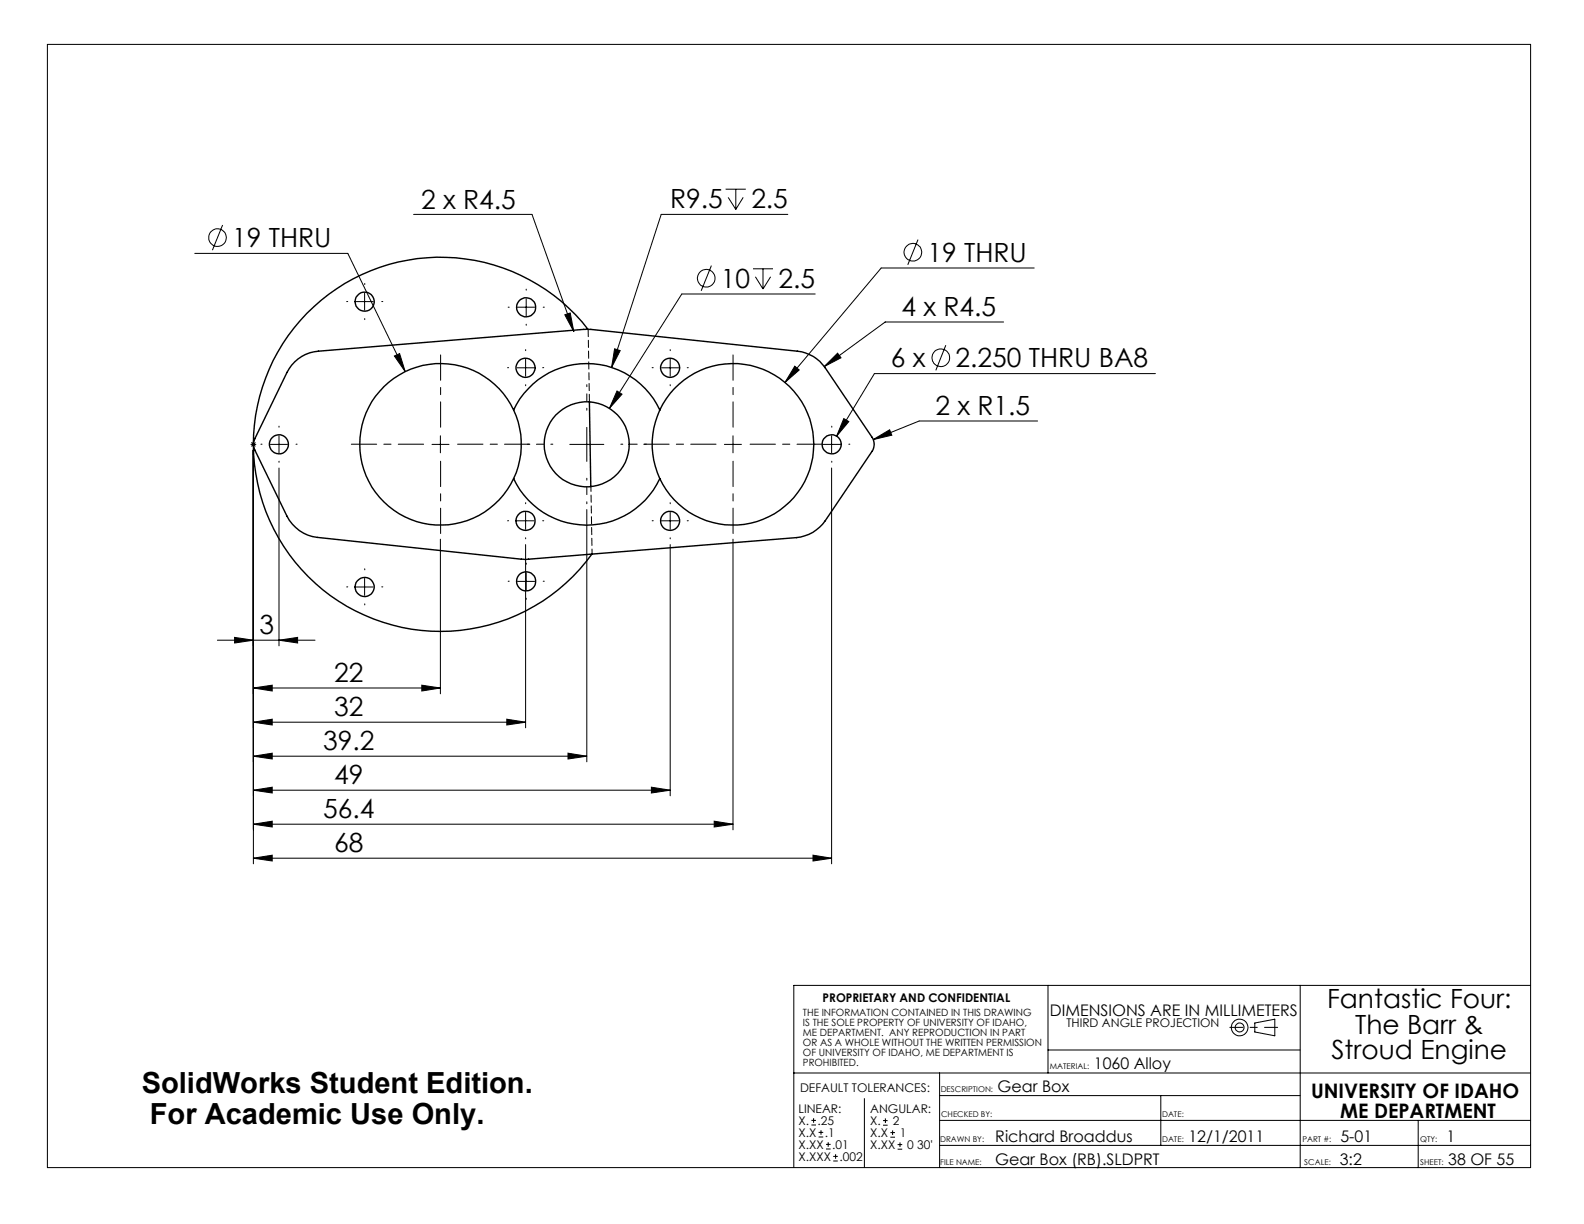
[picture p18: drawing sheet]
<svg xmlns="http://www.w3.org/2000/svg" width="279mm" height="216mm" viewBox="0 0 279 216" stroke-linecap="round" stroke-linejoin="round" font-family="sans-serif">
<defs><g id="words">
<g font-size="5.1">
<text x="25" y="192.7">SolidWorks Student Edition.</text>
<text x="26.4" y="198.3">For Academic Use Only.</text>
</g>
<g font-size="4.7">
<text x="74.3" y="36.8">2 x R4.5</text>
<text x="118.2" y="36.7">R9.5</text>
<text x="132.5" y="36.7">2.5</text>
<text x="41" y="43.6">19 THRU</text>
<text x="163.6" y="46.2">19 THRU</text>
<text x="127.2" y="50.8">10</text>
<text x="137.3" y="50.8">2.5</text>
<text x="159" y="55.8">4 x R4.5</text>
<text x="157.1" y="64.8">6 x</text>
<text x="168.5" y="64.8">2.250 THRU BA8</text>
<text x="165" y="73.2">2 x R1.5</text>
<text x="45.8" y="111.9">3</text>
<text x="58.9" y="120.3">22</text>
<text x="58.9" y="126.3">32</text>
<text x="57" y="132.3">39.2</text>
<text x="58.9" y="138.3">49</text>
<text x="57" y="144.3">56.4</text>
<text x="58.9" y="150.3">68</text>
<text x="234.1" y="177.8">Fantastic Four:</text>
<text x="239" y="182.3">The Barr &amp;</text>
<text x="234.9" y="186.9">Stroud Engine</text>
</g>
<g font-size="3.5">
<text x="231.3" y="193.6">UNIVERSITY OF IDAHO</text>
<text x="236.4" y="197.1">ME DEPARTMENT</text>
</g>
<g font-size="2.8">
<text x="185.2" y="179.2">DIMENSIONS ARE IN MILLIMETERS</text>
<text x="192.9" y="188.5">1060 Alloy</text>
<text x="176" y="192.7">Gear Box</text>
<text x="175.6" y="201.5">Richard Broaddus</text>
<text x="209.6" y="201.5">12/1/2011</text>
<text x="236.4" y="201.5">5-01</text>
<text x="255.1" y="201.5">1</text>
<text x="175.5" y="205.4">Gear Box (RB).SLDPRT</text>
<text x="236.3" y="205.4">3:2</text>
<text x="255.5" y="205.4">38 OF 55</text>
</g>
<g font-size="2.1">
<text x="145.1" y="176.8">PROPRIETARY AND CONFIDENTIAL</text>
<text x="188.1" y="181.2">THIRD ANGLE PROJECTION</text>
<text x="140.8" y="196.3">LINEAR:</text>
<text x="141.1" y="192.7">DEFAULT TOLERANCES:</text>
<text x="153.5" y="196.3">ANGULAR:</text>
<text x="140.8" y="200.5">X.X</text>
<text x="140.8" y="202.7">X.XX</text>
<text x="140.8" y="198.4">X.</text>
<text x="144.2" y="198.4">.25</text>
<text x="145.5" y="200.5">.1</text>
<text x="146.8" y="202.7">.01</text>
<text x="153.5" y="200.6">X.X</text>
<text x="153.5" y="202.7">X.XX</text>
<text x="153.5" y="198.5">X.</text>
<text x="157.5" y="198.5">2</text>
<text x="158.7" y="200.6">1</text>
<text x="160" y="202.7">0 30'</text>
<text x="140.8" y="204.8">X.XXX</text>
<text x="148.1" y="204.8">.002</text>
</g>
<g font-size="1.8">
<text x="141.6" y="179.2">THE INFORMATION CONTAINED IN THIS DRAWING</text>
<text x="141.6" y="181">IS THE SOLE PROPERTY OF UNIVERSITY OF IDAHO,</text>
<text x="141.6" y="182.8">ME DEPARTMENT. ANY REPRODUCTION IN PART</text>
<text x="141.6" y="184.5">OR AS A WHOLE WITHOUT THE WRITTEN PERMISSION</text>
<text x="141.6" y="186.3">OF UNIVERSITY OF IDAHO, ME DEPARTMENT IS</text>
<text x="141.6" y="188.1">PROHIBITED.</text>
</g>
<g font-size="1.4">
<text x="185.2" y="188.5">MATERIAL:</text>
<text x="165.9" y="192.7">DESCRIPTION:</text>
<text x="166" y="197.1">CHECKED BY:</text>
<text x="205" y="197.1">DATE:</text>
<text x="165.8" y="201.5">DRAWN BY:</text>
<text x="205" y="201.5">DATE:</text>
<text x="229.7" y="201.5">PART #:</text>
<text x="250.5" y="201.5">QTY:</text>
<text x="165.8" y="205.4">FILE NAME:</text>
<text x="230.1" y="205.4">SCALE:</text>
<text x="250.5" y="205.4">SHEET:</text>
</g>
</g></defs>
<g fill="none" stroke="#000" stroke-width=".18">
<path d="M8.4 7.8h261.6v198.2h-261.6zM39.3 39.7l-1.8 4.4M73 37.8h20.8l7.4 20.7M128 33.4h3.6M128.4 34.8l1.4 2.1M129.8 33.4v3.5M131.1 34.8l-1.3 2.1M139 37.8h-22.4l-8.7 27M34.4 44.7h26.9l10.2 20.8M62.8 53.2h3M64.3 51.7v3M91.3 54.2h3"/>
<path d="M92.8 52.7v3M99.6 55.5l1-.3 .6 3.3zM125.5 46.8l-1.8 4.5M132.8 47.4h3.5M133.2 48.8l1.4 2.2M134.6 47.4v3.6M135.9 48.8l-1.3 2.2M143.8 51.9h-23.5l-12.8 20.1M161.9 42.3l-1.8 4.4M177 56.8h-20.9l-10.7 7.9M182.4 47.3h-27l-16.9 20.2M44.2 78.4h1"/>
<path d="M44.3 78l.7 .7M44.7 77.9v1M44.7 79.4v73M45 78l-.7 .7M47.7 78.4h3M49.2 76.9v3M69.6 62.8l.9-.4 1 3.1zM76.2 78.4h3M77.7 76.9v3M91.2 64.9h3M92.7 63.4v3M100.5 78.4h6"/>
<path d="M103.5 75.4v6M108.4 61.5l1 .3-1.5 3zM108.8 69l.9 .5-2.2 2.5zM116.7 64.9h3M118.2 63.4v3M127.8 78.4h3M129.3 76.9v3M140.2 64.6l.8 .7-2.5 2.2zM145.2 78.4h3M146.7 76.9v3M147.7 62.3l.6 .8-2.9 1.6zM148.8 73.8l.9 .6-2.1 2.5z"/>
<path d="M154 77.5l2.9-1.7 .4 1zM166.8 60.9l-1.7 4.4M183 74.3h-20.9l-8.1 3.2M203.8 65.9h-49.6l-6.6 11M49.2 82.5v31.4M77.7 95.1v27.3M91.2 91.9h3M92.7 90.4v3M92.7 96.1v32.3M103.5 89.9v44.5M116.7 91.9h3M118.2 96.1v44.3"/>
<path d="M118.2 90.4v3M129.3 95.1v51.3M146.7 82.5v69.9M38.3 112.9h17.3M41.4 112.4l3.3 .5-3.3 .5zM49.2 112.9l3.3-.5v1zM62.8 103.5h3M64.3 102v3M91.3 102.6h3M92.8 101v3M44.7 121.4l3.3-.5v1zM44.7 133.4l3.3-.5v1z"/>
<path d="M44.7 127.4l3.3-.5v1zM44.7 139.4l3.3-.5v1zM44.7 121.4h33M44.7 133.4h58.8M44.7 127.4h48M44.7 139.4h73.5M74.4 120.9l3.3 .5-3.3 .5zM89.4 126.9l3.3 .5-3.3 .5zM100.2 132.9l3.3 .5-3.3 .5zM114.9 138.9l3.3 .5-3.3 .5zM44.7 145.4l3.3-.5v1zM44.7 151.4l3.3-.6v1.1z"/>
<path d="M44.7 145.4h84.6M44.7 151.4h102M126 144.9l3.3 .5-3.3 .5zM143.4 150.8l3.3 .6-3.3 .5zM184.9 173.8v15.5M229.3 173.8v32.2M270 173.8h-130v32.2M140 189.3h130M143.1 198.4h.8M143.1 197.6h.8M143.5 197.2v.8M144.4 199.7h.8"/>
<path d="M144.8 199.4v.8M152.5 193.8v12.2M155.8 197.7h.8M155.8 198.5h.8M156.2 197.3v.8M157.1 199.8h.8M157.4 199.4v.8M165.7 197.6h104.3M165.7 193.3h63.6M165.7 189.3v16.7M184.9 185.2h44.4M204.8 193.3v8.7"/>
<path d="M221.3 180.4l3.6-.6v2.9l-3.6-.7zM250.2 197.6v8.4M144.4 200.6h.8M145.7 202.7h.8M145.7 201.9h.8M146.1 201.5v.8M147 204.8h.8M147 204h.8M147.4 203.6v.8M157.1 200.6h.8M158.3 201.9h.8M158.3 202.7h.8"/>
<path d="M158.7 201.5v.8M165.7 202h104.3"/>
<circle cx="38.4" cy="41.9" r="1.56"/>
<circle cx="124.6" cy="49.1" r="1.56"/>
<circle cx="161" cy="44.5" r="1.56"/>
<circle cx="165.9" cy="63.1" r="1.55"/>
<circle cx="218.6" cy="181.2" r=".78"/>
<circle cx="218.7" cy="181.2" r="1.47"/>
</g>
<path d="M97.5 78.4h-4.5M103.5 72.4v-4.5M109.5 78.4h4.5M103.5 84.4v4.5" fill="none" stroke="#000" stroke-width=".18" stroke-dasharray="15.2 1.3 1.3 1.3" stroke-dashoffset="14.9"/>
<g fill="none" stroke="#000" stroke-width=".18" stroke-dasharray="15.2 1.3 1.3 1.3">
<path d="M61.3 53.2h-.2M64.3 50.2v-.2M64.3 56.2v.2M67.3 53.2h.2M89.8 54.2h-.2M92.8 51.2v-.2M92.8 57.2v.2M95.8 54.2h.2M46.2 78.4h-.2M49.2 75.4v-.2M52.2 78.4h.2M89.7 64.9h-.2"/>
<path d="M92.7 61.9v-.2M92.7 67.9v.1M95.7 64.9h.2M115.2 64.9h-.2M118.2 61.9v-.2M118.2 67.9v.1M121.2 64.9h.2M143.7 78.4h-.2M146.7 75.4v-.2M149.7 78.4h.2M49.2 81.4v.1M89.7 91.9h-.2"/>
<path d="M92.7 88.9v-.2M92.7 94.9v.1M92.8 99.5v-.2M95.7 91.9h.2M115.2 91.9h-.2M118.2 88.9v-.2M118.2 94.9v.1M121.2 91.9h.2M146.7 81.4v.1M61.3 103.5h-.2M64.3 100.5v-.2M64.3 106.5v.2"/>
<path d="M67.3 103.5h.2M89.8 102.5h-.2M92.8 105.5v.2M95.8 102.5h.2"/>
</g>
<path d="M74.7 78.4h-12.7M77.7 75.4v-12.8M80.7 78.4h12.8M126.3 78.4h-12.7M129.3 75.4v-12.8M132.3 78.4h12.8M77.7 81.4v12.7M129.3 81.4v12.7" fill="none" stroke="#000" stroke-width=".18" stroke-dasharray="15.2 1.3 1.3 1.3" stroke-dashoffset="10.8"/>
<path d="M216.9 181.2h8.5" fill="none" stroke="#000" stroke-width=".18" stroke-dasharray="15.2 1.3 1.3 1.3" stroke-dashoffset="12.9"/>
<g fill="#000">
<path d="M140.2 64.6l.8 .7-2.5 2.2zM99.6 55.5l1-.3 .6 3.3zM154 77.5l2.9-1.7 .4 1zM108.8 69l.9 .5-2.2 2.5zM148.8 73.8l.9 .6-2.1 2.5zM108.4 61.5l1 .3-1.5 3z"/>
<path d="M145.4 64.7l2.9-1.6-.6-.8zM69.6 62.8l1.9 2.7-1-3.1z"/>
<path d="M44.7 121.4l3.3-.5v1zM74.4 120.9l3.3 .5-3.3 .5zM44.7 133.4l3.3-.5v1zM100.2 132.9l3.3 .5-3.3 .5zM41.4 112.4l3.3 .5-3.3 .5zM49.2 112.9l3.3-.5v1zM44.7 127.4l3.3-.5v1zM89.4 126.9l3.3 .5-3.3 .5zM44.7 139.4l3.3-.5v1zM114.9 138.9l3.3 .5-3.3 .5zM44.7 145.4l3.3-.5v1zM126 144.9l3.3 .5-3.3 .5zM44.7 151.4l3.3-.6v1.1zM143.4 150.8l3.3 .6-3.3 .5z"/>
</g>
<g fill="none" stroke="#000" stroke-width=".25">
<path d="M103.7 58.1a33 33 0 0 0-48.6-3.7 33 33 0 0 0 .8 48.8 33 33 0 0 0 48.5-5.5M52 63.8a6.6 6.6 0 0 1 4.2-1.9l47.2-3.8 37.3 3.8a6.7 6.7 0 0 1 4.9 3l8.2 12.2a2.21 2.21 0 0 1 0 2.5l-8.2 12.3a6.8 6.8 0 0 1-5.1 2.9l-48 3.9-36.5-3.9a6.8 6.8 0 0 1-5.4-3.7l-5.7-11.7a2.1 2.1 0 0 1 0-2l5.7-11.7 .9-1.3zM90.6 72.3a14.2 14.2 0 0 1 12.9-8.2 14.2 14.2 0 0 1 12.9 8.2M90.6 72.3a14.2 14.2 0 0 0-21.7-5.1 14.2 14.2 0 0 0 0 22.3 14.2 14.2 0 0 0 21.7-5.1M90.6 72.3a14.2 14.2 0 0 1 0 12.1M104 70.9l.2 14.9M116.4 72.3a14.3 14.3 0 0 1 21.7-5.1 14.3 14.3 0 0 1 0 22.3 14.3 14.3 0 0 1-21.7-5.1M116.4 72.3a14.2 14.2 0 0 0 0 12.1M90.6 84.4a14.2 14.2 0 0 0 12.9 8.2 14.2 14.2 0 0 0 12.9-8.2"/>
<circle cx="64.3" cy="53.2" r="1.69"/>
<circle cx="92.8" cy="54.2" r="1.69"/>
<circle cx="49.2" cy="78.4" r="1.68"/>
<circle cx="92.7" cy="64.9" r="1.69"/>
<circle cx="103.5" cy="78.4" r="7.5"/>
<circle cx="118.2" cy="64.9" r="1.68"/>
<circle cx="146.7" cy="78.4" r="1.69"/>
<circle cx="92.7" cy="91.9" r="1.69"/>
<circle cx="118.2" cy="91.9" r="1.68"/>
<circle cx="64.3" cy="103.5" r="1.69"/>
<circle cx="92.8" cy="102.5" r="1.69"/>
</g>
<path d="M104.2 85.8l.2 11.9" fill="none" stroke="#000" stroke-width=".18" stroke-dasharray="1.3 .6" stroke-dashoffset=".4"/>
<path d="M103.7 58.1l.3 12.8" fill="none" stroke="#000" stroke-width=".18" stroke-dasharray="1.3 .6" stroke-dashoffset="-.1"/>
<use href="#words"/>
</svg>
